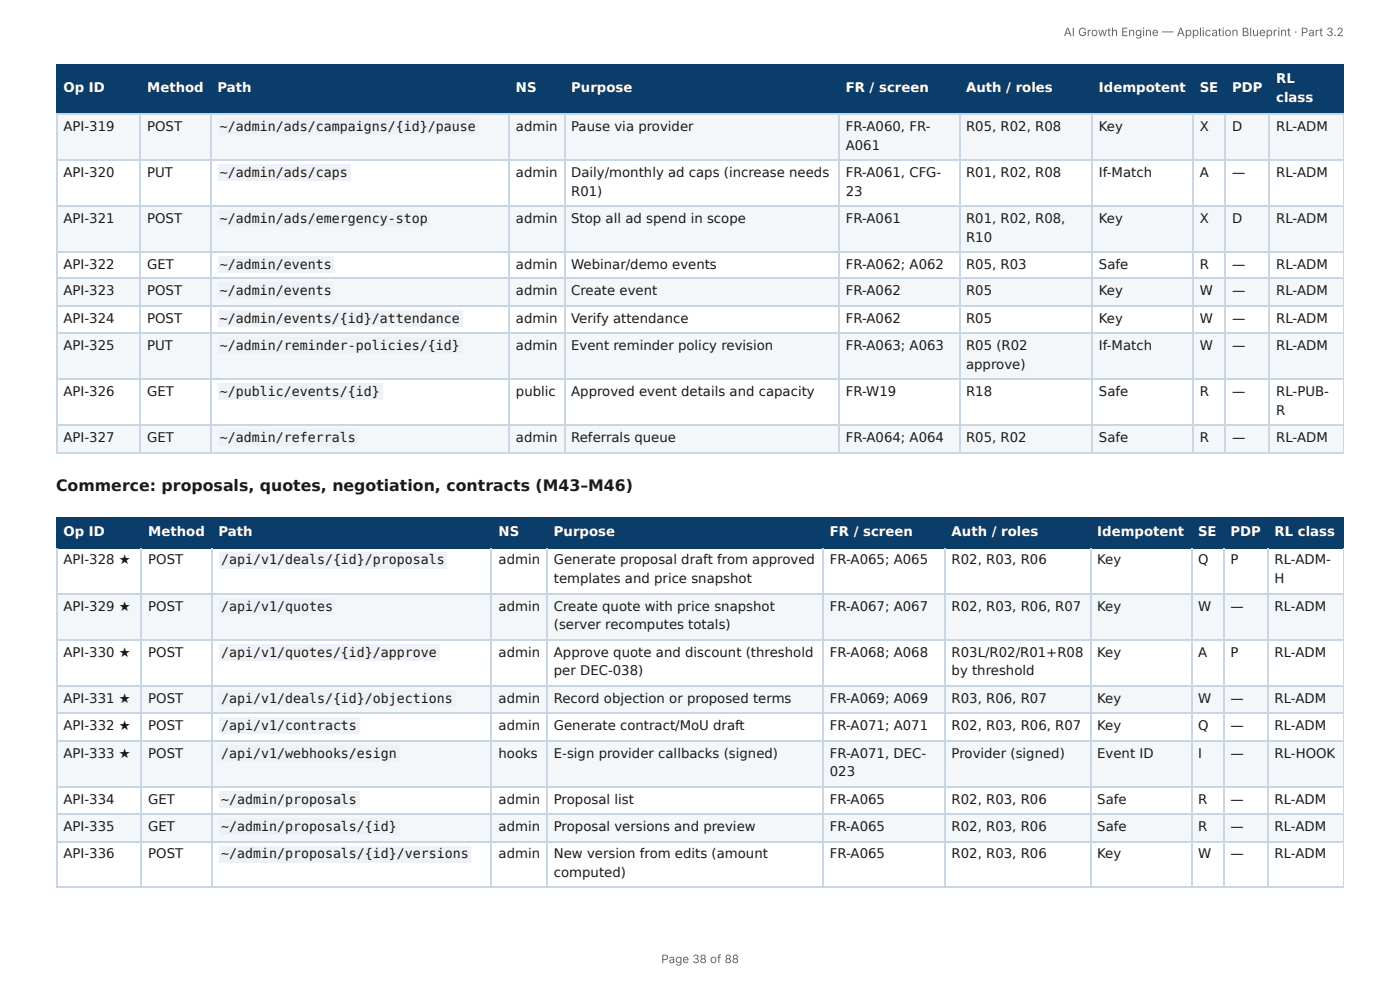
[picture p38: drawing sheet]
<svg xmlns="http://www.w3.org/2000/svg" width="297mm" height="210mm" viewBox="0 0 297 210" stroke-linecap="round" stroke-linejoin="round" font-family="sans-serif">
<defs><g id="words">
<text font-size="3.3" fill="#1a1a1a" x="11.9" y="104.2">Commerce: proposals, quotes, negotiation, contracts (M43–M46)</text>
<g font-size="2.8" fill="#fff">
<text x="271.1" y="17.7">RL</text>
<text x="13.5" y="19.6">Op ID</text>
<text x="31.3" y="19.6">Method</text>
<text x="46.2" y="19.6">Path</text>
<text x="109.6" y="19.6">NS</text>
<text x="121.3" y="19.6">Purpose</text>
<text x="179.6" y="19.6">FR / screen</text>
<text x="205.2" y="19.6">Auth / roles</text>
<text x="233.4" y="19.6">Idempotent</text>
<text x="254.8" y="19.6">SE</text>
<text x="261.7" y="19.6">PDP</text>
<text x="271.1" y="21.7">class</text>
<text x="13.5" y="113.8">Op ID</text>
<text x="31.5" y="113.8">Method</text>
<text x="46.4" y="113.8">Path</text>
<text x="105.9" y="113.8">NS</text>
<text x="117.6" y="113.8">Purpose</text>
<text x="176.2" y="113.8">FR / screen</text>
<text x="202.1" y="113.8">Auth / roles</text>
<text x="233" y="113.8">Idempotent</text>
<text x="254.4" y="113.8">SE</text>
<text x="261.3" y="113.8">PDP</text>
<text x="270.7" y="113.8">RL class</text>
</g>
<g font-size="2.8" fill="#1a1a1a">
<text x="13.5" y="27.8">API-319</text>
<text x="31.3" y="27.8">POST</text>
<text x="46.7" y="27.8">~/admin/ads/campaigns/{id}/pause</text>
<text x="109.6" y="27.8">admin</text>
<text x="121.3" y="27.8">Pause via provider</text>
<text x="179.6" y="27.8">FR-A060, FR-</text>
<text x="205.2" y="27.8">R05, R02, R08</text>
<text x="233.4" y="27.8">Key</text>
<text x="254.8" y="27.8">X</text>
<text x="261.7" y="27.8">D</text>
<text x="271.1" y="27.8">RL-ADM</text>
<text x="179.6" y="31.8">A061</text>
<text x="13.5" y="37.6">API-320</text>
<text x="31.3" y="37.6">PUT</text>
<text x="46.7" y="37.6">~/admin/ads/caps</text>
<text x="109.6" y="37.6">admin</text>
<text x="121.3" y="37.6">Daily/monthly ad caps (increase needs</text>
<text x="121.3" y="41.5">R01)</text>
<text x="179.6" y="37.6">FR-A061, CFG-</text>
<text x="179.6" y="41.5">23</text>
<text x="205.2" y="37.6">R01, R02, R08</text>
<text x="233.4" y="37.6">If-Match</text>
<text x="254.8" y="37.6">A</text>
<text x="261.7" y="37.6">—</text>
<text x="271.1" y="37.6">RL-ADM</text>
<text x="13.5" y="47.4">API-321</text>
<text x="31.3" y="47.4">POST</text>
<text x="46.7" y="47.4">~/admin/ads/emergency-stop</text>
<text x="109.6" y="47.4">admin</text>
<text x="121.3" y="47.4">Stop all ad spend in scope</text>
<text x="179.6" y="47.4">FR-A061</text>
<text x="205.2" y="47.4">R01, R02, R08,</text>
<text x="233.4" y="47.4">Key</text>
<text x="254.8" y="47.4">X</text>
<text x="261.7" y="47.4">D</text>
<text x="271.1" y="47.4">RL-ADM</text>
<text x="205.2" y="51.3">R10</text>
<text x="13.5" y="57.2">API-322</text>
<text x="31.3" y="57.2">GET</text>
<text x="46.7" y="57.2">~/admin/events</text>
<text x="109.6" y="57.2">admin</text>
<text x="121.3" y="57.2">Webinar/demo events</text>
<text x="179.6" y="57.2">FR-A062; A062</text>
<text x="205.2" y="57.2">R05, R03</text>
<text x="233.4" y="57.2">Safe</text>
<text x="254.8" y="57.2">R</text>
<text x="261.7" y="57.2">—</text>
<text x="271.1" y="57.2">RL-ADM</text>
<text x="13.5" y="62.7">API-323</text>
<text x="31.3" y="62.7">POST</text>
<text x="46.7" y="62.7">~/admin/events</text>
<text x="109.6" y="62.7">admin</text>
<text x="121.3" y="62.7">Create event</text>
<text x="179.6" y="62.7">FR-A062</text>
<text x="205.2" y="62.7">R05</text>
<text x="233.4" y="62.7">Key</text>
<text x="254.8" y="62.7">W</text>
<text x="261.7" y="62.7">—</text>
<text x="271.1" y="62.7">RL-ADM</text>
<text x="13.5" y="68.5">API-324</text>
<text x="31.3" y="68.5">POST</text>
<text x="46.7" y="68.5">~/admin/events/{id}/attendance</text>
<text x="109.6" y="68.5">admin</text>
<text x="121.3" y="68.5">Verify attendance</text>
<text x="179.6" y="68.5">FR-A062</text>
<text x="205.2" y="68.5">R05</text>
<text x="233.4" y="68.5">Key</text>
<text x="254.8" y="68.5">W</text>
<text x="261.7" y="68.5">—</text>
<text x="271.1" y="68.5">RL-ADM</text>
<text x="13.5" y="74.3">API-325</text>
<text x="31.3" y="74.3">PUT</text>
<text x="46.7" y="74.3">~/admin/reminder-policies/{id}</text>
<text x="109.6" y="74.3">admin</text>
<text x="121.3" y="74.3">Event reminder policy revision</text>
<text x="179.6" y="74.3">FR-A063; A063</text>
<text x="205.2" y="74.3">R05 (R02</text>
<text x="233.4" y="74.3">If-Match</text>
<text x="254.8" y="74.3">W</text>
<text x="261.7" y="74.3">—</text>
<text x="271.1" y="74.3">RL-ADM</text>
<text x="205.2" y="78.3">approve)</text>
<text x="13.5" y="84.1">API-326</text>
<text x="31.3" y="84.1">GET</text>
<text x="46.7" y="84.1">~/public/events/{id}</text>
<text x="109.6" y="84.1">public</text>
<text x="121.3" y="84.1">Approved event details and capacity</text>
<text x="179.6" y="84.1">FR-W19</text>
<text x="205.2" y="84.1">R18</text>
<text x="233.4" y="84.1">Safe</text>
<text x="254.8" y="84.1">R</text>
<text x="261.7" y="84.1">—</text>
<text x="271.1" y="84.1">RL-PUB-</text>
<text x="271.1" y="88.1">R</text>
<text x="13.5" y="93.9">API-327</text>
<text x="31.3" y="93.9">GET</text>
<text x="46.7" y="93.9">~/admin/referrals</text>
<text x="109.6" y="93.9">admin</text>
<text x="121.3" y="93.9">Referrals queue</text>
<text x="179.6" y="93.9">FR-A064; A064</text>
<text x="205.2" y="93.9">R05, R02</text>
<text x="233.4" y="93.9">Safe</text>
<text x="254.8" y="93.9">R</text>
<text x="261.7" y="93.9">—</text>
<text x="271.1" y="93.9">RL-ADM</text>
<text x="13.5" y="119.9">API-328 ★</text>
<text x="31.5" y="119.9">POST</text>
<text x="47" y="119.9">/api/v1/deals/{id}/proposals</text>
<text x="105.9" y="119.9">admin</text>
<text x="117.6" y="119.9">Generate proposal draft from approved</text>
<text x="176.2" y="119.9">FR-A065; A065</text>
<text x="202.1" y="119.9">R02, R03, R06</text>
<text x="233" y="119.9">Key</text>
<text x="254.4" y="119.9">Q</text>
<text x="261.3" y="119.9">P</text>
<text x="270.7" y="119.9">RL-ADM-</text>
<text x="117.6" y="123.8">templates and price snapshot</text>
<text x="270.7" y="123.8">H</text>
<text x="13.5" y="129.6">API-329 ★</text>
<text x="31.5" y="129.6">POST</text>
<text x="47" y="129.6">/api/v1/quotes</text>
<text x="105.9" y="129.6">admin</text>
<text x="117.6" y="129.6">Create quote with price snapshot</text>
<text x="176.2" y="129.6">FR-A067; A067</text>
<text x="202.1" y="129.6">R02, R03, R06, R07</text>
<text x="233" y="129.6">Key</text>
<text x="254.4" y="129.6">W</text>
<text x="261.3" y="129.6">—</text>
<text x="270.7" y="129.6">RL-ADM</text>
<text x="117.6" y="133.6">(server recomputes totals)</text>
<text x="13.5" y="139.4">API-330 ★</text>
<text x="31.5" y="139.4">POST</text>
<text x="47" y="139.4">/api/v1/quotes/{id}/approve</text>
<text x="105.9" y="139.4">admin</text>
<text x="117.6" y="139.4">Approve quote and discount (threshold</text>
<text x="117.6" y="143.4">per DEC-038)</text>
<text x="176.2" y="139.4">FR-A068; A068</text>
<text x="202.1" y="139.4">R03L/R02/R01+R08</text>
<text x="202.1" y="143.4">by threshold</text>
<text x="233" y="139.4">Key</text>
<text x="254.4" y="139.4">A</text>
<text x="261.3" y="139.4">P</text>
<text x="270.7" y="139.4">RL-ADM</text>
<text x="13.5" y="149.2">API-331 ★</text>
<text x="31.5" y="149.2">POST</text>
<text x="47" y="149.2">/api/v1/deals/{id}/objections</text>
<text x="105.9" y="149.2">admin</text>
<text x="117.6" y="149.2">Record objection or proposed terms</text>
<text x="176.2" y="149.2">FR-A069; A069</text>
<text x="202.1" y="149.2">R03, R06, R07</text>
<text x="233" y="149.2">Key</text>
<text x="254.4" y="149.2">W</text>
<text x="261.3" y="149.2">—</text>
<text x="270.7" y="149.2">RL-ADM</text>
<text x="13.5" y="155">API-332 ★</text>
<text x="31.5" y="155">POST</text>
<text x="47" y="155">/api/v1/contracts</text>
<text x="105.9" y="155">admin</text>
<text x="117.6" y="155">Generate contract/MoU draft</text>
<text x="176.2" y="155">FR-A071; A071</text>
<text x="202.1" y="155">R02, R03, R06, R07</text>
<text x="233" y="155">Key</text>
<text x="254.4" y="155">Q</text>
<text x="261.3" y="155">—</text>
<text x="270.7" y="155">RL-ADM</text>
<text x="13.5" y="160.9">API-333 ★</text>
<text x="31.5" y="160.9">POST</text>
<text x="47" y="160.9">/api/v1/webhooks/esign</text>
<text x="105.9" y="160.9">hooks</text>
<text x="117.6" y="160.9">E-sign provider callbacks (signed)</text>
<text x="176.2" y="160.9">FR-A071, DEC-</text>
<text x="202.1" y="160.9">Provider (signed)</text>
<text x="233" y="160.9">Event ID</text>
<text x="254.4" y="160.9">I</text>
<text x="261.3" y="160.9">—</text>
<text x="270.7" y="160.9">RL-HOOK</text>
<text x="176.2" y="164.8">023</text>
<text x="13.5" y="170.7">API-334</text>
<text x="31.5" y="170.7">GET</text>
<text x="47" y="170.7">~/admin/proposals</text>
<text x="105.9" y="170.7">admin</text>
<text x="117.6" y="170.7">Proposal list</text>
<text x="176.2" y="170.7">FR-A065</text>
<text x="202.1" y="170.7">R02, R03, R06</text>
<text x="233" y="170.7">Safe</text>
<text x="254.4" y="170.7">R</text>
<text x="261.3" y="170.7">—</text>
<text x="270.7" y="170.7">RL-ADM</text>
<text x="13.5" y="176.5">API-335</text>
<text x="31.5" y="176.5">GET</text>
<text x="47" y="176.5">~/admin/proposals/{id}</text>
<text x="105.9" y="176.5">admin</text>
<text x="117.6" y="176.5">Proposal versions and preview</text>
<text x="176.2" y="176.5">FR-A065</text>
<text x="202.1" y="176.5">R02, R03, R06</text>
<text x="233" y="176.5">Safe</text>
<text x="254.4" y="176.5">R</text>
<text x="261.3" y="176.5">—</text>
<text x="270.7" y="176.5">RL-ADM</text>
<text x="13.5" y="182.3">API-336</text>
<text x="31.5" y="182.3">POST</text>
<text x="47" y="182.3">~/admin/proposals/{id}/versions</text>
<text x="105.9" y="182.3">admin</text>
<text x="117.6" y="182.3">New version from edits (amount</text>
<text x="176.2" y="182.3">FR-A065</text>
<text x="202.1" y="182.3">R02, R03, R06</text>
<text x="233" y="182.3">Key</text>
<text x="254.4" y="182.3">W</text>
<text x="261.3" y="182.3">—</text>
<text x="270.7" y="182.3">RL-ADM</text>
<text x="117.6" y="186.3">computed)</text>
</g>
<g font-size="2.5" fill="#666">
<text x="225.9" y="7.7">AI Growth Engine — Application Blueprint · Part 3.2</text>
<text x="140.4" y="204.5">Page 38 of 88</text>
</g>
</g></defs>
<g fill="#0b3d6b">
<path d="M12.2 14h17.7v10.1h-17.7z"/>
<path d="M29.9 14h14.8v10.1h-14.8z"/>
<path d="M44.7 14h63.5v10.1h-63.5z"/>
<path d="M108.2 14h11.7v10.1h-11.7z"/>
<path d="M119.9 14h58.2v10.1h-58.2z"/>
<path d="M178.1 14h25.6v10.1h-25.6z"/>
<path d="M203.7 14h28.3v10.1h-28.3z"/>
<path d="M232 14h21.5v10.1h-21.5z"/>
<path d="M253.5 14h6.8v10.1h-6.8z"/>
<path d="M260.3 14h9.3v10.1h-9.3z"/>
<path d="M269.6 14h15.8v10.1h-15.8z"/>
</g>
<g fill="#f4f7fa">
<path d="M12.2 24.1h17.7v9.8h-17.7z"/>
<path d="M29.9 24.1h14.8v9.8h-14.8z"/>
<path d="M44.7 24.1h63.5v9.8h-63.5z"/>
<path d="M108.2 24.1h11.7v9.8h-11.7z"/>
<path d="M119.9 24.1h58.2v9.8h-58.2z"/>
<path d="M178.1 24.1h25.6v9.8h-25.6z"/>
<path d="M203.7 24.1h28.3v9.8h-28.3z"/>
<path d="M232 24.1h21.5v9.8h-21.5z"/>
<path d="M253.5 24.1h6.8v9.8h-6.8z"/>
<path d="M260.3 24.1h9.3v9.8h-9.3z"/>
<path d="M269.6 24.1h15.8v9.8h-15.8z"/>
<path d="M12.2 43.7h17.7v9.7h-17.7z"/>
<path d="M29.9 43.7h14.8v9.7h-14.8z"/>
<path d="M44.7 43.7h63.5v9.7h-63.5z"/>
<path d="M108.2 43.7h11.7v9.7h-11.7z"/>
<path d="M119.9 43.7h58.2v9.7h-58.2z"/>
<path d="M178.1 43.7h25.6v9.7h-25.6z"/>
<path d="M203.7 43.7h28.3v9.7h-28.3z"/>
<path d="M232 43.7h21.5v9.7h-21.5z"/>
<path d="M253.5 43.7h6.8v9.7h-6.8z"/>
<path d="M260.3 43.7h9.3v9.7h-9.3z"/>
<path d="M269.6 43.7h15.8v9.7h-15.8z"/>
<path d="M12.2 59.3h17.7v5.8h-17.7z"/>
<path d="M29.9 59.3h14.8v5.8h-14.8z"/>
<path d="M44.7 59.3h63.5v5.8h-63.5z"/>
<path d="M108.2 59.3h11.7v5.8h-11.7z"/>
<path d="M119.9 59.3h58.2v5.8h-58.2z"/>
<path d="M178.1 59.3h25.6v5.8h-25.6z"/>
<path d="M203.7 59.3h28.3v5.8h-28.3z"/>
<path d="M232 59.3h21.5v5.8h-21.5z"/>
<path d="M253.5 59.3h6.8v5.8h-6.8z"/>
<path d="M260.3 59.3h9.3v5.8h-9.3z"/>
<path d="M269.6 59.3h15.8v5.8h-15.8z"/>
<path d="M12.2 70.9h17.7v9.8h-17.7z"/>
<path d="M29.9 70.9h14.8v9.8h-14.8z"/>
<path d="M44.7 70.9h63.5v9.8h-63.5z"/>
<path d="M108.2 70.9h11.7v9.8h-11.7z"/>
<path d="M119.9 70.9h58.2v9.8h-58.2z"/>
<path d="M178.1 70.9h25.6v9.8h-25.6z"/>
<path d="M203.7 70.9h28.3v9.8h-28.3z"/>
<path d="M232 70.9h21.5v9.8h-21.5z"/>
<path d="M253.5 70.9h6.8v9.8h-6.8z"/>
<path d="M260.3 70.9h9.3v9.8h-9.3z"/>
<path d="M269.6 70.9h15.8v9.8h-15.8z"/>
<path d="M12.2 90.5h17.7v5.8h-17.7z"/>
<path d="M29.9 90.5h14.8v5.8h-14.8z"/>
<path d="M44.7 90.5h63.5v5.8h-63.5z"/>
<path d="M108.2 90.5h11.7v5.8h-11.7z"/>
<path d="M119.9 90.5h58.2v5.8h-58.2z"/>
<path d="M178.1 90.5h25.6v5.8h-25.6z"/>
<path d="M203.7 90.5h28.3v5.8h-28.3z"/>
<path d="M232 90.5h21.5v5.8h-21.5z"/>
<path d="M253.5 90.5h6.8v5.8h-6.8z"/>
<path d="M260.3 90.5h9.3v5.8h-9.3z"/>
<path d="M269.6 90.5h15.8v5.8h-15.8z"/>
</g>
<g fill="none" stroke="#0b3d6b" stroke-width=".26">
<path d="M11.9 13.9h273.5M12 13.8v10.5M29.8 13.8v10.5M44.8 13.8v10.5M108.1 13.8v10.5M120 13.8v10.5M178.2 13.8v10.5M203.9 13.8v10.5M231.9 13.8v10.5M253.3 13.8v10.5M260.2 13.8v10.5M269.5 13.8v10.5"/>
<path d="M11.9 24.2h273.5"/>
</g>
<path d="M285.3 13.8v10.5" fill="none" stroke="#0b3d6b" stroke-width=".21"/>
<g fill="none" stroke="#c9d6e3" stroke-width=".26">
<path d="M11.9 24.2h273.5M11.9 34h273.5M12 24.3v72M29.8 24.3v72M44.8 24.3v72M108.1 24.3v72M120 24.3v72M178.2 24.3v72M203.9 24.3v72M231.9 24.3v72M253.3 24.3v72M260.2 24.3v72"/>
<path d="M269.5 24.3v72M11.9 43.8h273.5M11.9 53.6h273.5M11.9 59.1h273.5M11.9 65h273.5M11.9 70.8h273.5M11.9 80.6h273.5M11.9 90.4h273.5M11.9 96.2h273.5"/>
</g>
<path d="M285.3 24.3v72" fill="none" stroke="#c9d6e3" stroke-width=".21"/>
<g fill="#0b3d6b">
<path d="M12.2 110.1h18v6.3h-18z"/>
<path d="M30.2 110.1h14.8v6.3h-14.8z"/>
<path d="M45 110.1h59.5v6.3h-59.5z"/>
<path d="M104.5 110.1h11.7v6.3h-11.7z"/>
<path d="M116.2 110.1h58.7v6.3h-58.7z"/>
<path d="M174.9 110.1h25.7v6.3h-25.7z"/>
<path d="M200.6 110.1h30.9v6.3h-30.9z"/>
<path d="M231.5 110.1h21.4v6.3h-21.4z"/>
<path d="M252.9 110.1h6.9v6.3h-6.9z"/>
<path d="M259.8 110.1h9.5v6.3h-9.5z"/>
<path d="M269.3 110.1h16.1v6.3h-16.1z"/>
</g>
<g fill="#f4f7fa">
<path d="M12.2 126.2h18v9.8h-18z"/>
<path d="M30.2 126.2h14.8v9.8h-14.8z"/>
<path d="M45 126.2h59.5v9.8h-59.5z"/>
<path d="M104.5 126.2h11.7v9.8h-11.7z"/>
<path d="M116.2 126.2h58.7v9.8h-58.7z"/>
<path d="M174.9 126.2h25.7v9.8h-25.7z"/>
<path d="M200.6 126.2h30.9v9.8h-30.9z"/>
<path d="M231.5 126.2h21.4v9.8h-21.4z"/>
<path d="M252.9 126.2h6.9v9.8h-6.9z"/>
<path d="M259.8 126.2h9.5v9.8h-9.5z"/>
<path d="M269.3 126.2h16.1v9.8h-16.1z"/>
<path d="M12.2 145.5h18v5.8h-18z"/>
<path d="M30.2 145.5h14.8v5.8h-14.8z"/>
<path d="M45 145.5h59.5v5.8h-59.5z"/>
<path d="M104.5 145.5h11.7v5.8h-11.7z"/>
<path d="M116.2 145.5h58.7v5.8h-58.7z"/>
<path d="M174.9 145.5h25.7v5.8h-25.7z"/>
<path d="M200.6 145.5h30.9v5.8h-30.9z"/>
<path d="M231.5 145.5h21.4v5.8h-21.4z"/>
<path d="M252.9 145.5h6.9v5.8h-6.9z"/>
<path d="M259.8 145.5h9.5v5.8h-9.5z"/>
<path d="M269.3 145.5h16.1v5.8h-16.1z"/>
<path d="M12.2 157.2h18v9.8h-18z"/>
<path d="M30.2 157.2h14.8v9.8h-14.8z"/>
<path d="M45 157.2h59.5v9.8h-59.5z"/>
<path d="M104.5 157.2h11.7v9.8h-11.7z"/>
<path d="M116.2 157.2h58.7v9.8h-58.7z"/>
<path d="M174.9 157.2h25.7v9.8h-25.7z"/>
<path d="M200.6 157.2h30.9v9.8h-30.9z"/>
<path d="M231.5 157.2h21.4v9.8h-21.4z"/>
<path d="M252.9 157.2h6.9v9.8h-6.9z"/>
<path d="M259.8 157.2h9.5v9.8h-9.5z"/>
<path d="M269.3 157.2h16.1v9.8h-16.1z"/>
<path d="M12.2 172.8h18v5.8h-18z"/>
<path d="M30.2 172.8h14.8v5.8h-14.8z"/>
<path d="M45 172.8h59.5v5.8h-59.5z"/>
<path d="M104.5 172.8h11.7v5.8h-11.7z"/>
<path d="M116.2 172.8h58.7v5.8h-58.7z"/>
<path d="M174.9 172.8h25.7v5.8h-25.7z"/>
<path d="M200.6 172.8h30.9v5.8h-30.9z"/>
<path d="M231.5 172.8h21.4v5.8h-21.4z"/>
<path d="M252.9 172.8h6.9v5.8h-6.9z"/>
<path d="M259.8 172.8h9.5v5.8h-9.5z"/>
<path d="M269.3 172.8h16.1v5.8h-16.1z"/>
</g>
<g fill="none" stroke="#0b3d6b" stroke-width=".26">
<path d="M11.9 109.9h273.5M11.9 116.3h273.5M12 109.8v6.6M30 109.8v6.6M45.1 109.8v6.6M104.4 109.8v6.6M116.3 109.8v6.6M174.8 109.8v6.6M200.7 109.8v6.6M231.6 109.8v6.6M253.1 109.8v6.6M260 109.8v6.6"/>
<path d="M269.2 109.8v6.6"/>
</g>
<path d="M285.3 109.8v6.6" fill="none" stroke="#0b3d6b" stroke-width=".21"/>
<g fill="none" stroke="#c9d6e3" stroke-width=".26">
<path d="M12 116.4v72M30 116.4v72M45.1 116.4v72M104.4 116.4v72M116.3 116.4v72M174.8 116.4v72M200.7 116.4v72M231.6 116.4v72M253.1 116.4v72M260 116.4v72M269.2 116.4v72M11.9 126.1h273.5"/>
<path d="M11.9 135.9h273.5M11.9 145.7h273.5M11.9 151.5h273.5M11.9 157.3h273.5M11.9 167.1h273.5M11.9 172.9h273.5M11.9 178.7h273.5M11.9 188.3h273.5"/>
</g>
<path d="M285.3 116.4v72" fill="none" stroke="#c9d6e3" stroke-width=".21"/>
<g fill="#eef2f6">
<path d="M46.3 25.1h55.3v3.5h-55.3z"/>
<path d="M46.3 34.9h28v3.5h-28z"/>
<path d="M46.3 44.7h45v3.5h-45z"/>
<path d="M46.3 54.5h24.6v3.4h-24.6z"/>
<path d="M46.3 60.1h24.6v3.4h-24.6z"/>
<path d="M46.3 65.9h51.9v3.4h-51.9z"/>
<path d="M46.3 71.7h51.9v3.4h-51.9z"/>
<path d="M46.3 81.5h34.9v3.4h-34.9z"/>
<path d="M46.3 91.3h29.9v3.4h-29.9z"/>
<path d="M46.6 117.2h48.4v3.5h-48.4z"/>
<path d="M46.6 127h24.6v3.4h-24.6z"/>
<path d="M46.6 136.8h46.8v3.4h-46.8z"/>
<path d="M46.6 146.6h50.2v3.4h-50.2z"/>
<path d="M46.6 152.4h29.9v3.4h-29.9z"/>
<path d="M46.6 158.2h38.3v3.5h-38.3z"/>
<path d="M46.6 168h29.9v3.5h-29.9z"/>
<path d="M46.6 173.8h38.3v3.5h-38.3z"/>
<path d="M46.6 179.7h53.4v3.4h-53.4z"/>
</g>
<use href="#words"/>
</svg>
